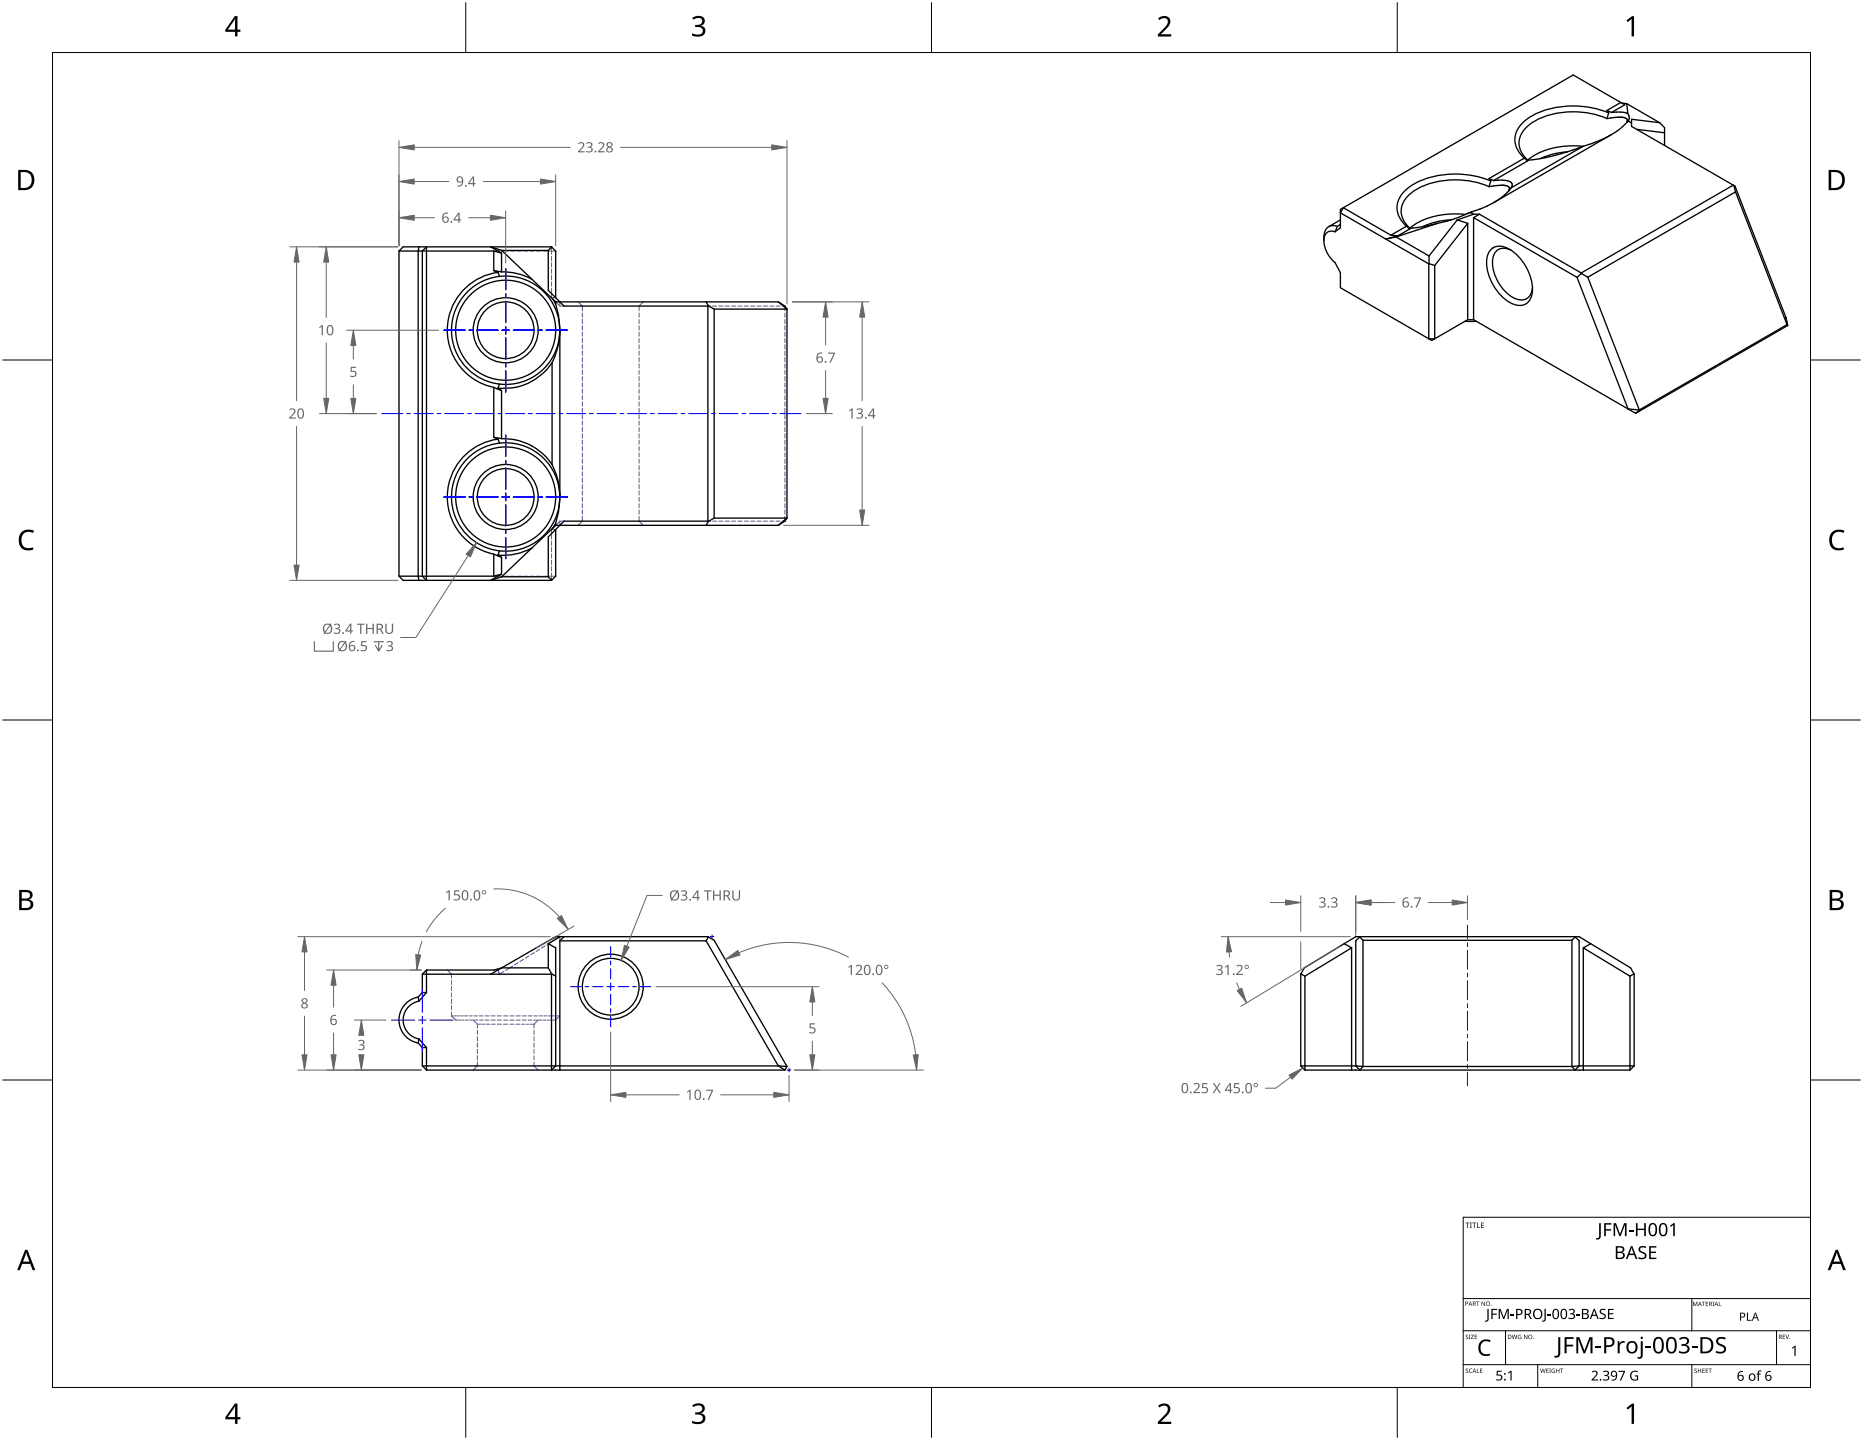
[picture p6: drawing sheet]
<svg xmlns="http://www.w3.org/2000/svg" width="559mm" height="432mm" viewBox="0 0 559 432" stroke-linecap="round" stroke-linejoin="round" font-family="sans-serif">
<path d="M15.7 15.7h527.4v400.4h-527.4z" fill="none" stroke="#000" stroke-width=".3"/>
<path d="M139.7 .8v14.9M279.4 .8v14.9M419.1 .8v14.9M.8 108h14.9M543.1 108h14.9M.8 215.9h14.9M543.1 215.9h14.9M.8 323.9h14.9M543.1 323.9h14.9M139.7 416.1v14.9M279.4 416.1v14.9M419.1 416.1v14.9" fill="none" stroke="#000" stroke-width=".3"/>
<g fill="#000">
<path d="M207.6 5.4a2.36 2.36 0 0 1 3.8 .5 1.49 1.49 0 0 1-1.3 1.8 1.62 1.62 0 0 1 1.5 1.8 1.62 1.62 0 0 1-1.8 1.5l-2.2-.3v-.7a2.16 2.16 0 0 0 3.2-.5 1.23 1.23 0 0 0-1.7-1.4h-.6v-.6a1.55 1.55 0 0 0 2.1-1.2 1.51 1.51 0 0 0-2.6-.4zM347.4 5.5a2.07 2.07 0 0 1 2.1-.8 2.07 2.07 0 0 1 1.6 1.7 4 4 0 0 1-1.6 2.6l-1.3 1.3h3.1v.7h-4v-.7l1.6-1.6a2.6 2.6 0 0 0 1.2-2.8 1.64 1.64 0 0 0-2.3 .1zM487.9 6.1l1.6-1.2h.6v6h-.7v-5.3l-1.1 1zM6.4 159.7a3.4 3.4 0 0 1 3.8-.5l-.3 .6a2.3 2.3 0 0 0-2.7 .1 2.3 2.3 0 0 0-.7 2.6 2.15 2.15 0 0 0 3.1 1.7l.4-.1v.7a3 3 0 0 1-3.5-.4 3 3 0 0 1-.8-3.4zM549.4 159.7a3.4 3.4 0 0 1 3.9-.5l-.3 .6a2.3 2.3 0 0 0-2.7 .1 2.3 2.3 0 0 0-.8 2.6 2.15 2.15 0 0 0 3.1 1.7l.4-.1v.7a3 3 0 0 1-3.4-.4 3 3 0 0 1-.8-3.4zM207.6 421.4a2.36 2.36 0 0 1 3.8 .6 1.49 1.49 0 0 1-1.3 1.8 1.62 1.62 0 0 1 1.5 1.8 1.62 1.62 0 0 1-1.8 1.4l-2.2-.3v-.7a2.16 2.16 0 0 0 3.2-.5 1.23 1.23 0 0 0-1.7-1.4h-.6v-.6a1.55 1.55 0 0 0 2.1-1.1 1.51 1.51 0 0 0-2.6-.5zM347.4 421.6a2.07 2.07 0 0 1 2.1-.8 2.07 2.07 0 0 1 1.6 1.7 4 4 0 0 1-1.6 2.5l-1.3 1.3h3.1v.7h-4v-.6l1.6-1.6a2.6 2.6 0 0 0 1.2-2.9 1.64 1.64 0 0 0-2.3 .2zM487.9 422.2l1.6-1.3h.6v6.1h-.7v-5.3l-1.1 1z"/>
<path d="M70.4 4.8h.8v4.1h.9v.6h-.9v1.4h-.7v-1.4h-2.9v-.6zM70.5 5.6l-2.2 3.3h2.2z"/>
<path d="M5.4 51h1.9a3 3 0 0 1 3 3.1 3 3 0 0 1-3.2 2.9h-1.7zM6.2 51.6v4.8h.8a2.39 2.39 0 0 0 2.5-2.2 2.39 2.39 0 0 0-2-2.6z"/>
<path d="M548.5 51h1.9a3 3 0 0 1 3 3.1 3 3 0 0 1-3.2 2.9h-1.7zM549.3 51.6v4.8h.8a2.39 2.39 0 0 0 2.4-2.2 2.39 2.39 0 0 0-2-2.6z"/>
<path d="M5.8 266.9h1.7a1.71 1.71 0 0 1 2.3 1.7 1.39 1.39 0 0 1-1.2 1.1 1.64 1.64 0 0 1 1.4 2 1.64 1.64 0 0 1-2.1 1.2h-2.1zM6.5 270.1v2.2h1.2a1.15 1.15 0 0 0 1.5-1.2 1.15 1.15 0 0 0-1.5-1zM6.5 267.5v1.9h1.1a1.04 1.04 0 0 0 1.4-1 1.04 1.04 0 0 0-1.5-.9z"/>
<path d="M548.8 266.9h1.7a1.71 1.71 0 0 1 2.3 1.7 1.39 1.39 0 0 1-1.1 1.1 1.64 1.64 0 0 1 1.3 2 1.64 1.64 0 0 1-2.1 1.2h-2.1zM549.6 270.1v2.2h1.2a1.15 1.15 0 0 0 1.4-1.2 1.15 1.15 0 0 0-1.5-1zM549.6 267.5v1.9h1.1a1.04 1.04 0 0 0 1.3-1 1.04 1.04 0 0 0-1.4-.9z"/>
<path d="M7.5 374.8h.7l2.4 6.1h-.8l-.7-1.9h-2.4l-.8 1.9h-.7zM7.9 375.6l-1 2.7h1.9z"/>
<path d="M550.6 374.8h.7l2.3 6.1h-.8l-.7-1.9h-2.4l-.7 1.9h-.8zM550.9 375.6l-.9 2.7h1.9z"/>
<path d="M70.4 420.9h.8v4h.9v.7h-.9v1.4h-.7v-1.4h-2.9v-.6zM70.5 421.7l-2.2 3.2h2.2z"/>
</g>
<g fill="#000">
<path d="M439.6 366.6h1.2v.2h-.5v1.4h-.2v-1.4h-.5zM440.9 366.6h.6l-.2 .2v1.3l.2 .1h-.6l.2-.1v-1.3zM441.6 366.6h1.2v.2h-.5v1.4h-.2v-1.4h-.5zM443.1 366.6h.2v1.5h.7v.1h-.9zM444.2 366.6h.9v.2h-.7v.5h.7v.2h-.7v.6h.7v.1h-.9zM479.7 366.8h.4v3.8a.99 .99 0 0 1-1.4 1v-.4a.6 .6 0 0 0 .7 0 .6 .6 0 0 0 .3-.6zM481.2 366.8h2.1v.4h-1.6v1.4h1.5v.4h-1.5v1.7h-.5zM484 366.8h.7l1.2 3.2 1.3-3.2h.7v3.9h-.5v-3.4l-1.3 3.4h-.4l-1.3-3.4v3.4h-.4zM488.6 369h1.3v.4h-1.3zM490.7 366.8h.5v1.6h2v-1.6h.5v3.9h-.5v-1.8h-2v1.8h-.5zM491.7 374a1.84 1.84 0 0 1 2.1-.2l-.2 .4-.5-.1a.74 .74 0 0 0-1.1 .4 .74 .74 0 0 0 .8 .9 1.17 1.17 0 0 1 1 1.5 1.17 1.17 0 0 1-1.6 .7l-.8-.2v-.4l.6 .1a.84 .84 0 0 0 1 .1 .84 .84 0 0 0 .3-1l-.7-.4a1.18 1.18 0 0 1-.9-1.8zM494.7 373.7h2.1v.4h-1.7v1.2h1.6v.4h-1.6v1.4h1.7v.5h-2.1z"/>
<path d="M500.9 367.6l1.1-.8h.3v3.9h-.4v-3.4l-.8 .6zM442.8 390.3h.9l-.4 .1v1.2h-.1v-1.2zM444.4 390.3l.9 1.1v-1.1h.1v1.3l-.9-1.1-.1 1.1zM446.1 392.5h.4v3a.78 .78 0 0 1-1.1 .8v-.3h.5l.2-.4zM447.3 392.5h1.7v.3h-1.3v1.1h1.2v.3h-1.2v1.3h-.4zM449.5 392.5h.6l.9 2.5 1-2.5h.6v3h-.4v-2.6l-1 2.6h-.3l-1-2.6v2.6h-.4zM453.1 394.2h1.1v.4h-1.1zM463.3 392.5h.4v3a.78 .78 0 0 1-1.2 .8v-.3h.5l.3-.4zM464.2 394.2h1v.4h-1zM470.5 392.8a1 1 0 0 1 1.2-.4 1 1 0 0 1 .6 1.2l-.6 .3a.86 .86 0 0 1 .8 1.1 .86 .86 0 0 1-1.2 .6l-.8-.2v-.3l.6 .1a.63 .63 0 0 0 1-.4 .63 .63 0 0 0-.9-.7h-.3v-.3a.63 .63 0 0 0 .9-.1 .63 .63 0 0 0-.1-.9l-1 .2zM472.9 394.2h1v.4h-1zM480 392.8l.6-.3 1 .1-.1 .3-.4-.1a.57 .57 0 0 0-.9 .3 .57 .57 0 0 0 .7 .7 .92 .92 0 0 1 .8 1.2 .92 .92 0 0 1-1.4 .6l-.5-.2v-.3l.6 .1a.6 .6 0 0 0 .9-.4 .6 .6 0 0 0-.7-.7l-.7-.5z"/>
<path d="M482.3 392.5h1.7v.3h-1.3v1h1.2v.3h-1.2v1.1h1.3v.3h-1.7zM507.8 390.3h.3l.4 1.1 .4-1.1h.2v1.3h-.1v-1.1l-.6 1.1-.4-1.1-.2 1.1zM510.5 390.3h.9l-.4 .2v1.1h-.1v-1.1zM511.6 390.3h.8l-.6 .2v.4h.5l-.5 .1v.5l.6 .1h-.8zM513.7 390.3h.4l-.1 .2 .1 1.1h-.4l.1-.1zM515.6 390.3h.1v1.2l.6 .1h-.7zM524 393.6h.3v2.2h1.1v.2h-1.4zM439.7 400.4l.4-.2 .2 .2a.32 .32 0 0 0-.4 0 .32 .32 0 0 0-.1 .4 .32 .32 0 0 0 .4 .1 .41 .41 0 0 1 0 .6 .41 .41 0 0 1-.6-.2 .31 .31 0 0 0 .5 .2 .31 .31 0 0 0 0-.5l-.4-.3zM439.7 410.5l.4-.1 .2 .2a.32 .32 0 0 0-.4-.1 .32 .32 0 0 0-.1 .4 .32 .32 0 0 0 .4 .1 .41 .41 0 0 1 0 .7 .41 .41 0 0 1-.6-.2 .31 .31 0 0 0 .5 .1 .31 .31 0 0 0 0-.4l-.4-.3zM440.6 400.2h.5l-.2 .2 .2 1.1h-.5l.1-.1zM440.8 410.6l.4-.2 .4 .1-.1 .1a.52 .52 0 0 0-.7 .5 .52 .52 0 0 0 .7 .4 .61 .61 0 0 1-.8-.1 .61 .61 0 0 1 .1-.8zM441.2 400.2h.9l-.7 1.2 .7 .1h-.9l.7-1.1z"/>
<path d="M443 410.4h.2v1.1l.5 .2h-.7zM442.3 400.2h.8l-.6 .2v.4h.5l-.5 .1v.5l.6 .1h-.8zM443.9 410.4h.8l-.6 .1v.4h.5l-.5 .2v.4l.6 .2h-.8zM444 402.3a2.71 2.71 0 0 1 3.1-.4l-.2 .5a1.9 1.9 0 0 0-2.4 .3 1.9 1.9 0 0 0-.3 2.3 1.85 1.85 0 0 0 2.7 .9v.5a2.46 2.46 0 0 1-2.9-.4 2.46 2.46 0 0 1-.4-2.9zM449 411h1.4v.4h-1.1l-.1 .8a1 1 0 0 1 1.4 1 1 1 0 0 1-1.5 .7l-.3-.1v-.3l.1 .1a.73 .73 0 0 0 1.1 0 .73 .73 0 0 0 0-1.1l-1.1-.1zM452.3 411.6l1.1-.6v2.9h-.3v-2.5l-.6 .5zM453.5 400.2h.1l.3 1.1 .3-1.1h.2l.3 1.1 .2-1.1h.2l-.3 1.3h-.2l-.3-1.1-.3 1.1h-.2zM455.4 400.4l.9-.1-.2 .1a.53 .53 0 0 0-.7 .5 .53 .53 0 0 0 .8 .5v-.4l-.3-.2h.4v.7a.71 .71 0 0 1-.9-.2 .71 .71 0 0 1 0-.9zM457.1 400.2l.9 1.1v-1.1h.1v1.3l-.9-1-.1 1zM462 410.4h.1l.3 1.1 .3-1.1h.2l.3 1.1 .2-1.1h.2l-.3 1.3h-.2l-.3-1.1-.3 1.1h-.2zM463.8 410.4h.7l-.5 .1v.4h.5l-.5 .2v.4l.5 .2h-.7zM464.7 410.4h.5l-.2 .1 .2 1.2h-.5l.2-.1z"/>
<path d="M465.5 410.6l.9-.1h-.2a.53 .53 0 0 0-.7 .6 .53 .53 0 0 0 .8 .4v-.3l-.3-.2h.4v.6a.71 .71 0 0 1-.9-.1 .71 .71 0 0 1 0-.9zM467.4 401h.6v4.7a1.24 1.24 0 0 1-1.8 1.3v-.5a.75 .75 0 0 0 .8 0 .75 .75 0 0 0 .4-.7zM466.7 410.4h.2v.5h.7v-.5h.1v1.3h-.1v-.6h-.7v.6h-.2zM467.9 410.4h1l-.4 .1v1.2h-.2v-1.2zM469.3 401h2.7v.5h-2.1v1.7h2v.6h-2v2h-.6zM472.8 401h.9l1.5 3.9 1.6-3.9h.9v4.8h-.6v-4.2l-1.6 4.2h-.5l-1.6-4.2v4.2h-.6zM478.6 403.7h1.6v.6h-1.6zM477.4 411.3a1.01 1.01 0 0 1 1.6 0 1.01 1.01 0 0 1-.4 1.6l-.8 .7h1.5v.4h-1.9v-.3l1-1.1a.69 .69 0 0 0 .3-1.1 .69 .69 0 0 0-1.1 .1zM480.8 411.3a.96 .96 0 0 1 1.2-.3 .96 .96 0 0 1 .5 1.1l-.5 .3a.82 .82 0 0 1 .7 1.1 .82 .82 0 0 1-1.1 .5l-.8-.2v-.3l.6 .2a.6 .6 0 0 0 .9-.5 .6 .6 0 0 0-.8-.6h-.3v-.3h.3a.58 .58 0 0 0 .7-.8 .58 .58 0 0 0-1-.1l-.2 .2zM485.5 411h1.9l-1.2 3h-.4l1.2-2.6h-1.5zM485.2 402.2h.5l.1 .6 .6-.6 .9-.1v.6h-.7a1.16 1.16 0 0 0-.8 1.2v1.9h-.6zM489.3 411.4l.5-.3 .9-.1 .6 .2-.1 .3a1.2 1.2 0 0 0-1.9 .9 1.2 1.2 0 0 0 1.7 1.2v-.9h-.7v-.3h1.1v1.4a1.59 1.59 0 0 1-2.2-.3 1.59 1.59 0 0 1 .1-2.1z"/>
<path d="M492.1 402.2h.6v4.2a1.04 1.04 0 0 1-1.5 1v-.5a.58 .58 0 0 0 .6 .1 .58 .58 0 0 0 .3-.6zM493.6 403.7h1.6v.6h-1.6zM503.6 401.4a1.69 1.69 0 0 1 1.8-.6 1.69 1.69 0 0 1 1.2 1.5l-.4 .7-.6 .3a1.31 1.31 0 0 1 1.2 1.4 1.31 1.31 0 0 1-1.5 1.2l-1.7-.3v-.5a1.73 1.73 0 0 0 2.5-.5 .99 .99 0 0 0-1.3-1h-.5v-.5a1.13 1.13 0 0 0 1.2-.1 1.13 1.13 0 0 0 .5-1.2 1.42 1.42 0 0 0-2.1 0zM507.4 403.7h1.7v.6h-1.7zM508.3 410.5l.4-.1 .2 .2a.32 .32 0 0 0-.4-.1 .32 .32 0 0 0-.1 .4 .32 .32 0 0 0 .4 .1 .41 .41 0 0 1 0 .7 .41 .41 0 0 1-.6-.2 .31 .31 0 0 0 .5 .1 .31 .31 0 0 0 0-.4l-.5-.3zM509.3 410.4h.1v.5h.7v-.5h.2v1.3h-.2v-.6h-.7v.6h-.1zM510.6 410.4h.7l-.5 .1v.4h.5l-.5 .2v.4l.5 .2h-.7zM511.6 410.4h.7l-.5 .1v.4h.5l-.5 .2v.4l.5 .2h-.7zM512.5 410.4h.9l-.4 .1v1.2h-.1v-1.2zM515 401.4a2.29 2.29 0 0 1 2.6-.2l-.2 .5a1.41 1.41 0 0 0-2 .3 1.83 1.83 0 0 0 1.7 1.4 1.36 1.36 0 0 1 .5 1.7 1.36 1.36 0 0 1-1.6 .8l-1.3-.2v-.6a1.72 1.72 0 0 0 2.4-.4 1.48 1.48 0 0 0-1.4-1.3 1.32 1.32 0 0 1-.7-2zM527.4 411.1l1-.1-.1 .3h-.5l-.2 .2v.4h.5v.2h-.5v2h-.4v-2h-.4l.4-.2zM534.7 400.2h.7l-.5 .2v.4h.5l-.5 .1v.5l.5 .1h-.7z"/>
<path d="M535.5 400.2h.2l.4 1.1 .4-1.1h.1l-.4 1.3zM537.5 404.2l.8-.7h.3v3.1h-.4v-2.7l-.5 .5z"/>
<path d="M484.7 373.7h1.1a1 1 0 0 1 1.3 .4 1 1 0 0 1-.4 1.3l-.2 .1a1.06 1.06 0 0 1 .9 1.3 1.06 1.06 0 0 1-1.4 .8h-1.3zM485.1 375.7v1.4h.8a.73 .73 0 0 0 .9-.7 .73 .73 0 0 0-.9-.7zM485.1 374.1v1.2h.8a.67 .67 0 0 0 .8-.7 .67 .67 0 0 0-.9-.5z"/>
<path d="M489.2 373.7h.4l1.5 3.9h-.5l-.4-1.3h-1.6l-.4 1.3h-.5zM489.4 374.2l-.6 1.7h1.2z"/>
<path d="M494.9 367a1.34 1.34 0 0 1 1.6 0 1.34 1.34 0 0 1 .5 1.5 1.57 1.57 0 0 1-1.6 2.2 2.64 2.64 0 0 1-.5-3.7zM495.2 367.3a2.41 2.41 0 0 0 .3 3 .91 .91 0 0 0 1-1.2 1.5 1.5 0 0 0-.8-2z"/>
<path d="M498.1 367a1.34 1.34 0 0 1 1.5 0 1.34 1.34 0 0 1 .5 1.5 1.57 1.57 0 0 1-1.5 2.2 2.64 2.64 0 0 1-.5-3.7zM498.3 367.3a2.41 2.41 0 0 0 .4 3 .91 .91 0 0 0 1-1.2 1.5 1.5 0 0 0-.8-2z"/>
<path d="M439.5 390.3h.4a.43 .43 0 0 1 .4 .5 .43 .43 0 0 1-.6 .3v.5h-.2zM439.7 390.4v.5a.31 .31 0 0 0 .5-.2 .31 .31 0 0 0-.5-.3z"/>
<path d="M441 390.3l.6 1.3-.3-.4h-.5l-.4 .4zM441 390.4l-.2 .6h.4z"/>
<path d="M441.8 390.3h.3a.37 .37 0 0 1 .5 .2 .37 .37 0 0 1-.2 .5l.3 .6-.5-.6h-.3v.6h-.1zM441.9 390.4v.5h.2a.25 .25 0 0 0 .3-.2 .25 .25 0 0 0-.3-.3z"/>
<path d="M445.6 390.9a.65 .65 0 0 1 1.3 0 .65 .65 0 0 1-1.3 0zM445.9 390.9a.48 .48 0 0 0 .9 0 .48 .48 0 0 0-.9 0z"/>
<path d="M454.8 392.5h.8a.95 .95 0 0 1 1.1 1 .95 .95 0 0 1-1.2 .8h-.4v1.2h-.3zM455.1 392.8v1.2a.72 .72 0 0 0 1-.1 .72 .72 0 0 0 0-.9z"/>
<path d="M457.3 392.5h.9a.87 .87 0 0 1 1 .6 .87 .87 0 0 1-.5 1.1l.8 1.3h-.5l-.7-1.2h-.6v1.2h-.4zM457.7 392.8v1.1h.5a.58 .58 0 0 0 .7-.5 .58 .58 0 0 0-.8-.6z"/>
<path d="M460.2 392.9a1.48 1.48 0 0 1 2 .1 1.48 1.48 0 0 1 0 2.1 1.48 1.48 0 0 1-2.1 0l-.3-1.3zM460.5 393a1.27 1.27 0 0 0-.3 1.3 1.27 1.27 0 0 0 1 .9 1.18 1.18 0 0 0 1-1.5 1.18 1.18 0 0 0-1.7-.7z"/>
<path d="M466 392.7a1.1 1.1 0 0 1 1.3 0 1.1 1.1 0 0 1 .3 1.3 1.11 1.11 0 0 1-1 1.6 1.11 1.11 0 0 1-1-1.6zM466.2 392.9a1.66 1.66 0 0 0 .4 2.3 1.54 1.54 0 0 0 0-2.4z"/>
<path d="M468.4 392.7a1.1 1.1 0 0 1 1.4 0 1.1 1.1 0 0 1 .3 1.3 1.11 1.11 0 0 1-1 1.6 1.11 1.11 0 0 1-1.1-1.6zM468.7 392.9a1.66 1.66 0 0 0 .4 2.3 1.54 1.54 0 0 0 0-2.4z"/>
<path d="M474.5 392.5h.8a.78 .78 0 0 1 1.1 .4 .78 .78 0 0 1-.5 1 .82 .82 0 0 1 .7 1 .82 .82 0 0 1-1 .6h-1.1zM474.9 394.1v1.1h.6a.57 .57 0 0 0 .7-.6 .57 .57 0 0 0-.8-.5zM474.9 392.8v1h.5a.52 .52 0 0 0 .7-.5 .52 .52 0 0 0-.7-.5z"/>
<path d="M478 392.5h.4l1.1 3h-.3l-.4-.9h-1.2l-.4 .9h-.4zM478.2 392.9l-.5 1.3h1z"/>
<path d="M509.8 390.3l.7 1.3-.4-.4h-.5l-.3 .4zM509.9 390.5l-.2 .6h.4z"/>
<path d="M512.7 390.3h.3a.37 .37 0 0 1 .5 .3 .37 .37 0 0 1-.3 .5l.4 .5-.5-.5h-.3v.5h-.1zM512.8 390.5v.5h.2a.25 .25 0 0 0 .3-.3 .25 .25 0 0 0-.3-.2z"/>
<path d="M514.7 390.3l.7 1.3-.3-.4h-.6l-.3 .4zM514.8 390.5l-.2 .6h.4z"/>
<path d="M521.9 393.6h.7a.81 .81 0 0 1 .9 1 .81 .81 0 0 1-1.3 .5v.9h-.3zM522.2 393.9v.9a.59 .59 0 0 0 1-.4 .59 .59 0 0 0-1-.5z"/>
<path d="M526.4 393.6h.3l.9 2.4h-.3l-.3-.7h-1l-.3 .7h-.3zM526.5 393.9l-.4 1.1h.8z"/>
<path d="M442.2 410.4l.6 1.3-.3-.4h-.5l-.3 .4zM442.2 410.6l-.2 .5h.4z"/>
<path d="M452.3 400.2l.7 .1 .3 .5a.61 .61 0 0 1-.6 .7h-.4zM452.5 400.4v1l.4-.1 .2-.7z"/>
<path d="M458.3 400.9a.65 .65 0 0 1 1.3 0 .65 .65 0 0 1-1.3 0zM458.6 400.9a.48 .48 0 0 0 .9 0 .48 .48 0 0 0-.9 0z"/>
<path d="M481.2 401h1.3a1.53 1.53 0 0 1 1.8 1.5 1.53 1.53 0 0 1-2 1.4h-.5v1.9h-.6zM481.8 401.5v1.9a1.31 1.31 0 0 0 1.9-1 .98 .98 0 0 0-1.3-.9z"/>
<path d="M483.4 411.3a1.11 1.11 0 0 1 1.4 0 1.11 1.11 0 0 1 .3 1.4 1.29 1.29 0 0 1-1.7 1.3v-.3h.6l.4-.3 .3-.9a.91 .91 0 0 1-1.3 .1 .91 .91 0 0 1 0-1.3zM483.5 411.9a.64 .64 0 0 0 1.2 0 .64 .64 0 0 0-1.2 0z"/>
<path d="M488.3 402.6a1.84 1.84 0 0 1 2.9 .9 1.84 1.84 0 0 1-2 2.4 1.97 1.97 0 0 1-.9-3.3zM488.8 402.8a1.42 1.42 0 0 0-.4 1.7 1.42 1.42 0 0 0 1.6 .8 1.41 1.41 0 0 0 .6-1.7 1.41 1.41 0 0 0-1.6-.9z"/>
<path d="M496.4 401.2a1.62 1.62 0 0 1 1.9-.1 1.62 1.62 0 0 1 .7 1.7 2.35 2.35 0 0 1-1.4 3.1 1.87 1.87 0 0 1-1.8-2.5l.2-1.3zM496.8 401.7a3 3 0 0 0 .4 3.6 1.14 1.14 0 0 0 1.2-1.4 1.88 1.88 0 0 0-1-2.5z"/>
<path d="M500.3 401.2a1.62 1.62 0 0 1 1.9-.1 1.62 1.62 0 0 1 .7 1.7 2.35 2.35 0 0 1-1.4 3.1 1.87 1.87 0 0 1-1.8-2.5l.2-1.3zM500.7 401.7a3 3 0 0 0 .4 3.6 1.14 1.14 0 0 0 1.2-1.4 1.88 1.88 0 0 0-1-2.5z"/>
<path d="M510 401h1.5a2.43 2.43 0 0 1 2.4 2.5 2.43 2.43 0 0 1-2.5 2.3h-1.4zM510.6 401.5v3.8h.7a1.91 1.91 0 0 0 2-1.8 1.91 1.91 0 0 0-1.9-2z"/>
<path d="M521.6 411.4l.4-.2a.5 .5 0 0 1 .8 .2 .99 .99 0 0 0-1.3 1.2 .93 .93 0 0 1 1.4 .2 .93 .93 0 0 1-.5 1.4 .93 .93 0 0 1-1.2-.9v-1.1zM521.5 413.2a.63 .63 0 0 0 1.2 0 .63 .63 0 0 0-1.2 0z"/>
<path d="M524.4 413a1.1 1.1 0 0 1 2.2 0 1.1 1.1 0 0 1-2.2 0zM525.1 412.2a.8 .8 0 0 0-.2 1.2 .8 .8 0 0 0 1.1 .2l.2-.5a.71 .71 0 0 0-.2-.8 .71 .71 0 0 0-.9-.1z"/>
<path d="M529.9 411.4l.4-.2a.5 .5 0 0 1 .9 .2 .99 .99 0 0 0-1.4 1.2 .93 .93 0 0 1 1.5 .2 .93 .93 0 0 1-.6 1.4 .93 .93 0 0 1-1.2-.9v-1.1zM529.8 413.2a.65 .65 0 0 0 1.3 0 .65 .65 0 0 0-1.3 0z"/>
<path d="M533.6 400.2h.3a.37 .37 0 0 1 .5 .3 .37 .37 0 0 1-.3 .4l.4 .6-.5-.5h-.3v.5h-.1zM533.7 400.4v.4h.2a.25 .25 0 0 0 .3-.2 .25 .25 0 0 0-.3-.2z"/>
<circle cx="447.3" cy="391.5" r=".12"/>
<circle cx="451.4" cy="413.7" r=".26"/>
<circle cx="451.4" cy="412" r=".27"/>
<circle cx="460" cy="401.4" r=".12"/>
<circle cx="480.1" cy="413.8" r=".26"/>
<circle cx="492.5" cy="401.2" r=".37"/>
<circle cx="536.9" cy="401.4" r=".12"/>
</g>
<path d="M543 365h-104.1v50.8M438.9 399h104.1M438.9 389.4h104.1M451.6 399v10.2M507.5 389.4v9.6M532.9 399v10.2M438.9 409.2h104.1M461.2 409.2v6.6M507.5 409.2v6.6" fill="none" stroke="#000" stroke-width=".3"/>
<g fill="none" stroke="#5e40a4" stroke-width=".3">
<path d="M148.1 75.3h.7M149.5 75.3h1.2M151.4 75.3h1.2M153.3 75.3h1.2M155.2 75.3h1.2M157.1 75.3h1.3M159 75.3h1.3M160.9 75.3h1.3M162.8 75.3h1.3M164.7 75.3h2M165.4 74v2.2M165.4 76.9v1.2"/>
<path d="M165.4 78.8v1.3M165.4 89.3l2.5 2.5M165.4 80.7v1.3M165.4 82.6v1.3M165.4 84.5v1.3M165.4 86.4v1.3M165.4 88.3v1M165.4 89.3h1.3M167.9 90.5v1.3M167.9 91.8h1.3M173.4 90.5l1.3 1.3v1.4M174.7 93.9v1.2"/>
<path d="M174.7 95.8v1.2M174.7 97.7v1.2M174.7 99.6v1.2M191.7 93.9v1.2M191.7 95.8v1.2M191.7 97.7v1.2M191.7 99.6v1.2M192.9 90.5l-1.2 1.3v1.4M212.3 91.8h.8M213.7 91.8h1.3M215.6 91.8h1.3M217.5 91.8h1.3"/>
<path d="M219.4 91.8h1.3M221.3 91.8h1.3M223.2 91.8h1.3M225.1 91.8h1.3M227.1 91.8h1.2M229 91.8h1.2M230.9 91.8h1.2M232.8 91.8h1.2M234.7 91.8h.7v1.4M235.4 93.9v1.2M235.4 95.8v1.2M235.4 97.7v1.2"/>
<path d="M235.4 99.6v1.2M174.7 101.5v1.3M174.7 103.4v1.3M174.7 105.3v1.3M174.7 107.2v1.3M174.7 109.1v1.3M174.7 111v1.3M174.7 112.9v1.3M174.7 114.8v1.3M174.7 116.7v1.3M174.7 118.6v1.3M191.7 101.5v1.3"/>
<path d="M191.7 103.4v1.3M191.7 105.3v1.3M191.7 107.2v1.3M191.7 109.1v1.3M191.7 111v1.3M191.7 112.9v1.3M191.7 114.8v1.3M191.7 116.7v1.3M191.7 118.6v1.3M235.4 101.5v1.3M235.4 103.4v1.3M235.4 105.3v1.3"/>
<path d="M235.4 107.2v1.3M235.4 109.1v1.3M235.4 111v1.3M235.4 112.9v1.3M235.4 114.8v1.3M235.4 116.7v1.3M235.4 118.6v1.3M174.7 120.5v1.3M174.7 122.4v1.3M174.7 124.3v1.3M174.7 126.2v1.3M174.7 128.2v1.2"/>
<path d="M174.7 130.1v1.2M174.7 132v1.2M174.7 133.9v1.2M174.7 135.8v1.2M174.7 137.7v1.2M174.7 139.6v1.3M191.7 120.5v1.3M191.7 122.4v1.3M191.7 124.3v1.3M191.7 126.2v1.3M191.7 128.2v1.2M191.7 130.1v1.2"/>
<path d="M191.7 132v1.2M191.7 133.9v1.2M191.7 135.8v1.2M191.7 137.7v1.2M191.7 139.6v1.3M235.4 120.5v1.3M235.4 122.4v1.3M235.4 124.3v1.3M235.4 126.2v1.3M235.4 128.2v1.2M235.4 130.1v1.2M235.4 132v1.2"/>
<path d="M235.4 133.9v1.2M235.4 135.8v1.2M235.4 137.7v1.2M235.4 139.6v1.3M165.4 158.8v.9M165.4 158.8h1.3M167.9 156.3v1.2M167.9 156.3h1.3M167.9 156.3l-2.5 2.5M174.7 141.5v1.3M174.7 143.4v1.3M174.7 145.3v1.3"/>
<path d="M174.7 147.2v1.3M174.7 149.1v1.3M174.7 151v1.3M174.7 152.9v1.3M174.7 154.8v1.5l-1.3 1.2M191.7 141.5v1.3M191.7 143.4v1.3M191.7 145.3v1.3M191.7 147.2v1.3M191.7 149.1v1.3M191.7 151v1.3M191.7 152.9v1.3"/>
<path d="M191.7 154.8v1.5l1.2 1.2M212.3 156.3h.8M213.7 156.3h1.3M215.6 156.3h1.3M217.5 156.3h1.3M219.4 156.3h1.3M221.3 156.3h1.3M223.2 156.3h1.3M225.1 156.3h1.3M227.1 156.3h1.2M229 156.3h1.2M230.9 156.3h1.2"/>
<path d="M232.8 156.3h1.2M235.4 154.8v1.5h-.7M235.4 141.5v1.3M235.4 143.4v1.3M235.4 145.3v1.3M235.4 147.2v1.3M235.4 149.1v1.3M235.4 151v1.3M235.4 152.9v1.3M148.1 172.8h.7M149.5 172.8h1.2M151.4 172.8h1.2"/>
<path d="M153.3 172.8h1.2M155.2 172.8h1.2M157.1 172.8h1.3M159 172.8h1.3M160.9 172.8h1.3M162.8 172.8h1.3M164.7 172.8h2M165.4 160.4v1.2M165.4 162.3v1.3M165.4 164.2v1.3M165.4 166.1v1.3M165.4 168v1.3"/>
<path d="M165.4 169.9v1.3M165.4 171.8v2.2M134.2 290.9l1.2 1.2v1.2M135.4 293.9v1.3M135.4 295.8v1.3M135.4 297.7v1.3M135.4 299.6v1.3M148 290.9l1.4-.1 .4 1.3 1.3-.8M153.8 289.7l-2.1 1.3M155.4 288.7l-1.1 .6M157 287.7l-1 .6M158.6 286.7l-1 .6"/>
<path d="M160.3 285.6l-1.1 .7M161.9 284.6l-1.1 .7M163.5 283.6l-1.1 .7M166.4 281.3l-.8 .2M167.9 280.9h-.1M167.9 280.9l-3.9 2.4M167.9 280.6v1.5M167.9 280.9l-.8 .2M135.4 301.5v1.3M135.4 303.5v1.1M135.4 304.6l1.3 1.3h.3M135.4 304.6h.4"/>
<path d="M135.9 304.6h.4M136.5 304.6h.5M137.2 305.9h.3M137.2 304.6h.7M137.8 305.9h.5M138.2 304.6h.8M138.6 305.9h.7M139.4 304.6h.8M139.6 305.9h.8M140.7 304.6h1M140.9 305.9h.9M141.9 305.9l1.3 1.2"/>
<path d="M142.2 304.6h1M142.3 305.9h1M143.2 307.1v1.2M143.2 308.9v1.3M143.2 310.8v1.3M143.2 312.7v1.3M143.2 314.6v1.3M143.2 316.5v1.3M143.2 318.5v1.1l-1.3 1.3M143.2 307.1h.4M143.8 307.1h.5M143.8 304.6h1.1"/>
<path d="M143.8 305.9h1.1M144.7 307.1h.7M145.5 304.6h1.2M145.5 305.9h1.2M145.9 307.1h1M147.3 304.6h1.2M147.3 305.9h1.2M147.4 307.1h1.2M149.1 304.6h1.3M149.1 305.9h1.3M149.2 307.1h1.2M151 305.9h1.3"/>
<path d="M151 304.6h1.3M151 307.1h1.3M152.9 307.1h1.3M152.9 305.9h1.3M152.9 304.6h1.3M154.8 307.1h1.1M154.8 305.9h1.3M154.8 304.6h1.3M156.5 307.1h1M156.7 305.9h1.1M156.7 304.6h1.2M157.9 307.1h.8"/>
<path d="M158.4 305.9h1.1M158.4 304.6h1.2M159 307.1h.6M159.8 307.1h.4M160.1 305.9h1M160.1 304.6h1.1M160.2 307.1v1.2M160.2 308.9v1.3M160.2 310.8v1.3M160.2 312.7v1.3M160.2 314.6v1.3M160.2 316.5v1.3"/>
<path d="M160.2 318.5v1.1l1.2 1.3M161.4 305.9l-1.2 1.2M161.6 305.9h.9M161.7 304.6h1M162.9 305.9h.8M163.1 304.6h.9M164.1 305.9h.6M164.4 304.6h.7M165 305.9h.6M165.5 304.6h.6M165.8 305.9h.4M166.4 304.6h.5"/>
<path d="M167.1 304.6h.4M167.6 304.6h.3l-1.2 1.3h-.4"/>
</g>
<g fill="none" stroke="#000" stroke-width=".4">
<path d="M482 35.6l4.6-.4a1.09 1.09 0 0 1 1.2 .3 1.09 1.09 0 0 1 .2 1.1M482 35.6a25.5 25.5 0 0 0-22.2 1 7.2 7.2 0 0 0-4 7.7l.9 1.9 1.5 1.8a22.8 22.8 0 0 1 16.1-4.2l.5 .1M482 33.1l1.4 .6M482 33.1l.5 .7-.5 1.8M482.5 33.9a27.6 27.6 0 0 0-23.6 1.2 7.8 7.8 0 0 0-4.3 8.2l.9 2.2 1.7 1.9M483.4 33.7a10.4 10.4 0 0 1 4.9 .4M483.4 33.7l4-2.3-15.5-8.9-69 39.8M486.1 30.7l-4.1 2.4M486.4 30.9l1.5 .2M487.9 31.1l9.9 5.7M487.9 31.1l.4 3M488 36.6a16.9 16.9 0 0 1-4.9 3.9"/>
<path d="M488 36.6h.1M488.3 34.1a1.87 1.87 0 0 1 .2 2M488.5 36.1v.3M488.5 36.1l-.5 .5M488.5 36.4l.9 .5M488.5 36.4l-.5 .2M490.9 38.8l8.4 1M497.8 36.8l1.5 1.5v5.3M497.8 36.8l-8.4-1v2.1l31 17.9 15.3 39.5M446.6 56a25.5 25.5 0 0 0-22.1 1 7.2 7.2 0 0 0-4.1 7.7l.9 1.9 1.6 1.8M446.6 56l4.7-.4a1.68 1.68 0 0 1 1.5 .9M446.6 53.5l1.4 .6"/>
<path d="M446.6 53.5l.6 .7M447.1 54.3a27.6 27.6 0 0 0-23.6 1.2 7.8 7.8 0 0 0-4.3 8.3l1 2.1 1.7 1.9M447.2 54.2l-.6 1.8M448 54.1a7.2 7.2 0 0 1 5.4 .8 1.31 1.31 0 0 1-.2 1.5M452.6 57.2l-2 1.8-2.3 1.6M452.7 56.9l-.1 .3M452.7 56.8v.1M452.8 56.5h.1M452.8 56.5l-.1 .3M453.2 56.4l-.6 .8M457.2 47.4l1 .8M457.2 47.4l-10.6 6.1"/>
<path d="M458 48l.2 .2M458.2 48.2l-10.2 5.9M462.2 47.5l-4.3 .5M470 45.5a21.8 21.8 0 0 0-7.8 2M470 45.6l-7.8 1.9M470 45.6h.1M474.8 43.9l-4.8 1.7M474.8 43.9l-21.6 12.5M483.1 40.5l-3.8 1.8-4.5 1.6M483.1 40.5l-34.8 20.1M519.9 55.5l-45.6 26.4M520.1 55.6l.5 1.9"/>
<path d="M520.6 57.5l-44.3 25.6M520.6 57.5l15.4 39.9M119.7 75.3l1.2-1.3h44.5l1.3 1.3v14M119.7 75.3v97.5M119.7 75.3h28.4M125.7 74l-.3 1.3v97.5l.3 1.2M126.7 75.3l1.2-1.3v100l-1.2-1.2zM148.1 75.3l2.3 .6M148.1 75.3v5.8M150.4 75.9v5.6M150.5 75.1h14M150.5 75.1l16.2 15.4"/>
<path d="M150.5 75.1l-3.3-1.1 3.2 1.9M164.5 75.1v12l4.7 4.7h43.1M165.5 74.1l-1 1M400.4 69.5a2.32 2.32 0 0 0-3.3 2.3 9 9 0 0 0 3.3 6.9l1.6 3.1v4.5l27.4 15.8 10.8-6.2M401.2 67.9a2.9 2.9 0 0 0-3.1 .4 2.9 2.9 0 0 0-1 2.9v1M401.2 67.9l-.8 1.6M402 65.9l-3.5 2.1M402 67.3l-.8 .6M402.9 62.3l-.9 .5v5.5l-1.6 1.2M402.9 62.3l-.9 1.5 26.6 15.3M402.9 62.3l14.3 8.2M417.2 70.5l2.1 .2"/>
<path d="M418.7 71l9.9 5.8M419.3 70.7l-3.6 1 3-.7M421.9 67.8l1 .9M421.9 67.8l-4.7 2.7M422.6 68.4l.3 .3M422.9 68.7l-3.6 2M422.9 68.4l-.3 .1M426.8 67.9l-3.9 .5M428.6 79.1v22.5h1.7v-22M428.6 79.1h.1M428.6 79.1l1.7 .5M428.6 76.8v2.3"/>
<path d="M431.3 66.9l-4.5 1M431.3 66.9l-12.6 4.1M435.2 65.9a22 22 0 0 0-8.4 2M437.1 66l-8.5 10.8M437.1 66l3.1 1M439.5 64.3a24.4 24.4 0 0 0-15.8 3.5l-.8 .6M440 64.1a36.3 36.3 0 0 1-8.7 2.8M440.2 67l-9.9 12.6M440.2 67v28.9M441.1 63.7l-1.1 .4M441.1 63.7l.9 .5M441.6 63.5l-.5 .2"/>
<path d="M442 64.2h1.8M442 64.2l-4.9 1.8M442 65.3l31 17.9M442 65.3v30.6M443.8 64.2l-1.8 1.1M443.8 64.2l30.5 17.7M447.3 74.7a5 5 0 0 1 6.4 .6 14.5 14.5 0 0 1 5.8 13.3 3.8 3.8 0 0 1-5.8 2.5 14.4 14.4 0 0 1-7.6-14.3l.7-1.5zM448.3 60.6a28.6 28.6 0 0 1-6.7 2.9l-1.6 .6M453.2 75a3.5 3.5 0 0 0-3.8-.2 3.5 3.5 0 0 0-1.7 3.5 12.7 12.7 0 0 0 7.2 11.4 3.4 3.4 0 0 0 4.8-3.5M148.1 81.1l2.3 .4M148.1 81.1l1.3 .5M149.8 82.9a16.2 16.2 0 0 0-14.4 16.1 16.2 16.2 0 0 0 14.4 16.2"/>
<path d="M149.8 82.9a16.2 16.2 0 0 1 18.1 16.1M149.8 82.9l-.4-1.2a17.5 17.5 0 0 0-15.2 16.7 17.5 17.5 0 0 0 13.9 17.8M150.4 81.5a17.8 17.8 0 0 1 9.2 2.2M165.9 89.8l.8 1.4M166.7 91.2l.8 3.3 .4 4.5M166.7 90.5v.7M166.7 90.5h66.8M167.9 99.4a16.2 16.2 0 0 1-18.1 15.8M167.9 99.4l-.4 4-.9 3-1 2.3M167.9 99.4v49.2M167.9 99v.4M211.8 90.5l.7 1.2"/>
<path d="M212.3 91.8v64.5M212.5 91.7l-.2 .1M212.5 91.7l1.7 1M214.2 92.7v62.7M214.2 92.7h21.8M233.5 90.5l1.9 1.3 .6 .9M233.5 90.5l2.5 2.2M236 92.7v62.7M439.3 96.4h3.6M440.2 95.9h1.8M442 95.9l46.3 26.7M473 83.2l15.3 39.4"/>
<path d="M474.3 81.9v.1M474.3 82l-1.3 1.2M474.3 82l2 1.1M476.3 83.1l15.4 39.8M535.7 95.3l.5 2.3M535.7 95.3l.3 2.1M536 97.4l-44.3 25.5M536 97.4l.2 .2M536.2 97.6l-45.6 26.3M148.1 116.2l2.3 .9M148.1 116.2v14.9M149.8 115.2l-.4 1.2 1 .7"/>
<path d="M150.4 117.1v14.4M165.6 108.7a17.6 17.6 0 0 1-16.2 7.7M165.6 108.7v30.6M148.1 131.1l2.3 .4M148.1 131.1l1.3 .5M149.8 132.9a16.2 16.2 0 0 0-14.4 16.1 16.2 16.2 0 0 0 14.4 16.2M149.8 132.9a16.2 16.2 0 0 1 18.1 15.7M149.8 132.9l-.4-1.2a17.5 17.5 0 0 0-15.2 16.7 17.5 17.5 0 0 0 13.9 17.8M150.4 131.5a17.5 17.5 0 0 1 15.2 7.8M165.6 139.3a21.2 21.2 0 0 1 2.3 9.3M488.3 122.6l2.3 1.3M488.3 122.6l3.4 .3"/>
<path d="M491.7 122.9l-1.1 1M166.7 156.9l-.8 1.4M166.7 156.9v.6M166.7 158.8v14l-1.3 1.2h-44.5l-1.2-1.2M166.7 157.5l-16.2 15.5M166.7 157.5h66.8M167.9 148.6v.4M167.9 149a16.2 16.2 0 0 1-18.1 16.2M167.9 149l-.4 4.5-.8 3.4M212.3 156.3h-43.1l-4.7 4.7v12M212.3 156.3l.2 .1M212.5 156.4l-.7 1.1"/>
<path d="M214.2 155.4h21.8M214.2 155.4l-1.7 1M236 155.4l-.6 .9-1.9 1.2M236 155.4l-2.5 2.1M119.7 172.8h28.4M148.1 166.2l2.3 .9M148.1 166.2v6.6M149.8 165.2l-.4 1.2 1 .7M150.4 167.1v5M150.4 172.1l-2.3 .7M150.4 172.1l-3.2 1.9 3.3-1M150.5 173h14"/>
<path d="M159.6 164.3a17.7 17.7 0 0 1-10.2 2.1M164.5 173l1 1M125.4 299l.3 1.2M125.4 299a7 7 0 0 0-5.7 6.9 7 7 0 0 0 5.7 6.9M126.7 292.1h38.7M126.7 292.1v5.5M126.7 297.6h1.2M126.7 297.6l-1.3 1.4M127.9 290.9l-1.2 1.2M127.9 290.9v6.7M127.9 297.6l-2.2 2.6M150.4 290.2l-2.3 .7h-20.2"/>
<path d="M150.5 290.2l16.2-9.3h45.6l1.9 1.1 21.8 37.8M150.5 290.2h14M150.5 290.2l-3.3 1.9M164.5 283l2.2 1.2v35.4l-1.3 1.3v-28.8M164.5 290.2l1 1.8M164.5 283v7.2M165.5 292l-.1 .1M165.5 292l1.2 .7M167.9 282.1h43.9M167.9 282.1v38.8M167.9 280.9h.1M167.9 280.9l-3.4 2.1"/>
<path d="M169.2 280.9l-1.3 1.2M211.8 282.1l21.7 37.5M212.5 281l-.7 1.1M390.2 292l1.2 .7M391.4 292.7v28.2M403.2 283l2.2 1.2M405.4 284.2l-14 8.5M405.4 284.2v36.7M407.8 281l-1.1 1.1v37.5M407.8 281l1 1M407.9 280.9l-.1 .1M408.8 282v37.8"/>
<path d="M408.8 282h62.7M471.5 282v37.8M472.4 280.9l.1 .1M472.5 281l1.2 1.1v37.5M472.5 281l-1 1M474.9 284.2l14 8.5M474.9 284.2v36.7M477.1 283l-2.2 1.2M488.9 292.7v28.2M490.1 292l-1.2 .7M125.4 312.8l1.3 1.3M125.7 300.2a5.7 5.7 0 0 0-4.8 5.7 5.7 5.7 0 0 0 4.8 5.6"/>
<path d="M125.7 311.5l2.2 2.6M125.7 311.5l-.3 1.3M126.7 319.6h106.8M126.7 319.6l1.2 1.3M126.7 314.1v5.5M126.7 314.1h1.2M127.9 314.1v6.8M233.5 319.6l1.9 1.3M233.5 319.6l2.5 .2M236 319.8l-.6 1.1M390.2 319.6v-27.5l1-1.9 15.5-9.3h67l15.4 9.3 1.1 1.9v27.5M390.2 319.6h16.5"/>
<path d="M390.2 319.6l1.2 1.3M406.7 319.6l1.2 1.3 .9-1.1M406.7 319.6l2.1 .2M408.8 319.8h62.7M473.7 319.6h16.5M473.7 319.6l-1.3 1.3-.9-1.1M473.7 319.6l-2.2 .2M490.2 319.6l-1.3 1.3M127.9 320.9h107.5M391.4 320.9h97.5"/>
<circle cx="151.7" cy="99" r="9.8"/>
<circle cx="151.7" cy="99" r="8.5"/>
<circle cx="151.7" cy="99" r="15"/>
<circle cx="151.7" cy="149" r="9.8"/>
<circle cx="151.7" cy="149" r="8.5"/>
<circle cx="151.7" cy="149" r="15"/>
<circle cx="183.2" cy="295.9" r="9.8"/>
<circle cx="183.2" cy="295.9" r="8.5"/>
</g>
<g fill="none" stroke="#00f" stroke-width=".3">
<path d="M133.1 99h6.4M140.7 99h1.1M143 99h6.4M150.5 99h2.3M151.7 80.5v6.4M151.7 88v1.2M151.7 90.3v6.4M151.7 97.9v2.3M154 99h6.4M161.5 99h1.2M163.8 99h6.4M151.7 101.3v6.4"/>
<path d="M151.7 108.9v1.1M151.7 111.1v6.5M151.7 130.5v6.4M151.7 138v1.2M133.1 149h6.4M140.7 149h1.1M143 149h6.4M150.5 149h2.3M151.7 140.3v6.4M151.7 147.9v2.3M151.7 151.3v6.4M151.7 158.9v1.1"/>
<path d="M154 149h6.4M161.5 149h1.2M163.8 149h6.4M151.7 161.2v6.4M126.7 296.6v7M171.1 295.9h3.2M175.4 295.9h1.2M177.7 295.9h3.2M182 295.9h2.3M183.2 283.8v3.2M183.2 288.1v1.2M183.2 290.4v3.2"/>
<path d="M183.2 294.7v2.3M183.2 298.2v3.1M185.5 295.9h3.1M189.8 295.9h1.1M192.1 295.9h3.1M117.4 305.9h7M125.5 305.9h2.3M126.7 304.7v2.3M126.7 308.2v7M129 305.9h7M183.2 302.5v1.1M183.2 304.7v3.2"/>
</g>
<path d="M106.3 305.9h9.5M108.4 309.5v.9M108.4 316.3v.9M106.3 320.9h20" fill="none" stroke="#666" stroke-width=".3"/>
<g fill="#666" stroke="#666" stroke-width=".3">
<path d="M107.6 316.3h1.5l-.7 4.6z"/>
<path d="M108.4 305.9l.7 4.5h-1.5z"/>
</g>
<path d="M107.4 312.1a1 1 0 0 1 1.3-.4 1 1 0 0 1 .5 1.2l-.5 .4a.86 .86 0 0 1 .7 1.1 .86 .86 0 0 1-1.2 .5l-.8-.1v-.4l.6 .2a.63 .63 0 0 0 1-.5 .63 .63 0 0 0-.8-.6h-.3v-.3a.63 .63 0 0 0 .9-.2 .63 .63 0 0 0-.2-.9l-1 .3z" fill="#666"/>
<path d="M98 290.9h28.3M100.1 295.4v6.6M100.1 309.7v6.6M98 320.9h28.3" fill="none" stroke="#666" stroke-width=".3"/>
<g fill="#666" stroke="#666" stroke-width=".3">
<path d="M99.3 316.3h1.5l-.7 4.6z"/>
<path d="M100.1 290.9l.7 4.5h-1.5z"/>
</g>
<path d="M99.5 304.6l.5-.2a.52 .52 0 0 1 .8 .3 1.03 1.03 0 0 0-1.3 1.1 .97 .97 0 0 1 1.4 .3 .97 .97 0 0 1-.5 1.4 .97 .97 0 0 1-1.3-.9v-1.1zM99.4 306.4a.66 .66 0 0 0 1.3 0 .66 .66 0 0 0-1.3 0z" fill="#666"/>
<path d="M89.3 280.9h75.8M91.3 285.4v11.6M91.3 304.7v11.6M89.3 320.9h37" fill="none" stroke="#666" stroke-width=".3"/>
<g fill="#666" stroke="#666" stroke-width=".3">
<path d="M90.6 316.3h1.5l-.8 4.6z"/>
<path d="M91.3 280.9l.8 4.5h-1.5z"/>
</g>
<path d="M90.6 299.6a.85 .85 0 0 1 1.2-.3 .85 .85 0 0 1 .1 1.3l-.2 .2a.9 .9 0 0 1 .6 1.2 .9 .9 0 0 1-1.4 .4 .82 .82 0 0 1-.6-.8 .82 .82 0 0 1 .7-.8l-.5-.6zM90.7 301.6a.6 .6 0 0 0 1.2 0 .6 .6 0 0 0-1.2 0zM90.8 300.1a.51 .51 0 0 0 1 0 .51 .51 0 0 0-1 0z" fill="#666"/>
<path d="M213 280.9h1.2M213.6 280.3v1.1M236.1 320.9h1.1M236.7 320.3v1.1" fill="none" stroke="#00f" stroke-width=".3"/>
<path d="M133.6 272.4a24.3 24.3 0 0 0-5.7 7M148.1 266.6a24.3 24.3 0 0 1 19.7 8.4M172.2 277.7l-11.3 6.5M123 290.9h3.3M126.6 282.3l-1.1 4" fill="none" stroke="#666" stroke-width=".3"/>
<g fill="#666" stroke="#666" stroke-width=".3">
<path d="M167.2 275.4l1.2-.9 2 4.2z"/>
<path d="M124.7 286.3l1.5 .1-1.2 4.5z"/>
</g>
<g fill="#666">
<path d="M133.8 267.6l.8-.6h.3v3h-.4l.1-2.7-.6 .5z"/>
<path d="M136.3 267h1.5v.3h-1.2l-.1 .9a1.04 1.04 0 0 1 1.5 1 1.04 1.04 0 0 1-1.6 .8l-.3-.1v-.4l.4 .2a.71 .71 0 0 0 1.1-.5 .71 .71 0 0 0-1-.7l-.4-.1z"/>
<path d="M138.9 267.1a1.1 1.1 0 0 1 1.3 .1 1.1 1.1 0 0 1 .3 1.3 1.11 1.11 0 0 1-1 1.5 1.11 1.11 0 0 1-1-1.5zM139.1 267.4a1.66 1.66 0 0 0 .4 2.3 1.54 1.54 0 0 0 0-2.5z"/>
<path d="M142.4 267.1a1.1 1.1 0 0 1 1.3 .1 1.1 1.1 0 0 1 .4 1.3 1.11 1.11 0 0 1-1.1 1.5 1.11 1.11 0 0 1-1-1.5zM142.6 267.4a1.66 1.66 0 0 0 .4 2.3 1.54 1.54 0 0 0 0-2.5z"/>
<path d="M144.5 267.6a.66 .66 0 0 1 1.3 0 .66 .66 0 0 1-1.3 0zM144.8 267.6a.4 .4 0 0 0 .8 0 .4 .4 0 0 0-.8 0z"/>
<circle cx="141.3" cy="269.8" r=".27"/>
</g>
<path d="M183.2 309.5v20.8M187.7 328.3h16M216.1 328.3h16M236.7 322.5v7.8" fill="none" stroke="#666" stroke-width=".3"/>
<g fill="#666" stroke="#666" stroke-width=".3">
<path d="M232.1 327.5l4.6 .8-4.6 .8z"/>
<path d="M183.2 328.3l4.5-.8v1.6z"/>
</g>
<g fill="#666">
<path d="M206 327.4l.8-.6h.4v3h-.4v-2.6l-.6 .5z"/>
<path d="M211.8 326.8h2.1l-1.3 3h-.4l1.3-2.7h-1.7z"/>
<path d="M208.7 326.9a1.1 1.1 0 0 1 1.3 .1 1.1 1.1 0 0 1 .3 1.3 1.11 1.11 0 0 1-1 1.5 1.11 1.11 0 0 1-1-1.5zM208.9 327.2a1.66 1.66 0 0 0 .4 2.3 1.54 1.54 0 0 0 0-2.5z"/>
<circle cx="211.1" cy="329.6" r=".27"/>
</g>
<path d="M196.8 295.9h48.9M243.7 300.4v4.1M243.7 312.2v4.1M238.3 320.9h7.4" fill="none" stroke="#666" stroke-width=".3"/>
<g fill="#666" stroke="#666" stroke-width=".3">
<path d="M242.9 316.3h1.5l-.7 4.6z"/>
<path d="M243.7 295.9l.7 4.5h-1.5z"/>
</g>
<path d="M242.9 306.8h1.5v.4h-1.2l-.1 .9a1.04 1.04 0 0 1 1.5 1 1.04 1.04 0 0 1-1.5 .8l-.4-.1v-.4l.4 .1a.71 .71 0 0 0 1.1-.4 .71 .71 0 0 0-1-.8h-.4z" fill="#666"/>
<path d="M221.6 285.7a38.3 38.3 0 0 1 32.9 1.3M264.6 294.7a38.3 38.3 0 0 1 10.1 21.6M238.3 320.9h38.7" fill="none" stroke="#666" stroke-width=".3"/>
<g fill="#666" stroke="#666" stroke-width=".3">
<path d="M273.9 316.4l1.5-.1-.5 4.6z"/>
<path d="M217.5 287.7l3.8-2.7 .7 1.4z"/>
</g>
<g fill="#666">
<path d="M254.4 290l.8-.7h.3v3.1h-.3v-2.7l-.6 .5z"/>
<path d="M256.7 289.6a1.05 1.05 0 0 1 1.7 0 1.05 1.05 0 0 1-.5 1.6l-.8 .8h1.6v.4h-2v-.3l1.1-1.2a.72 .72 0 0 0 .3-1.1 .72 .72 0 0 0-1.2 .1z"/>
<path d="M259.5 289.5a1.1 1.1 0 0 1 1.3 .1 1.1 1.1 0 0 1 .3 1.2 1.11 1.11 0 0 1-1 1.6 1.11 1.11 0 0 1-1-1.6zM259.7 289.8a1.66 1.66 0 0 0 .4 2.3 1.54 1.54 0 0 0 0-2.5z"/>
<path d="M263.1 289.5a1.1 1.1 0 0 1 1.3 .1 1.1 1.1 0 0 1 .3 1.2 1.11 1.11 0 0 1-1 1.6 1.11 1.11 0 0 1-1-1.6zM263.3 289.8a1.66 1.66 0 0 0 .4 2.3 1.54 1.54 0 0 0 0-2.5z"/>
<path d="M265.2 289.9a.66 .66 0 0 1 1.3 0 .66 .66 0 0 1-1.3 0zM265.4 289.9a.4 .4 0 0 0 .8 0 .4 .4 0 0 0-.8 0z"/>
<circle cx="261.9" cy="292.2" r=".27"/>
</g>
<path d="M119.7 63.3v10.4M124.2 65.3h6.1M140.6 65.3h6.5M151.7 63.3v15.6" fill="none" stroke="#666" stroke-width=".3"/>
<g fill="#666" stroke="#666" stroke-width=".3">
<path d="M119.7 65.3l4.5-.8v1.6z"/>
<path d="M147.1 64.5l4.6 .8-4.6 .8z"/>
</g>
<g fill="#666">
<path d="M133.1 64.1l.4-.3a.52 .52 0 0 1 .9 .3 1.03 1.03 0 0 0-1.4 1.1 .97 .97 0 0 1 1.5 .3 .97 .97 0 0 1-.6 1.4 .97 .97 0 0 1-1.2-.8v-1.2zM133 65.9a.66 .66 0 0 0 1.3 0 .66 .66 0 0 0-1.3 0z"/>
<path d="M137.5 63.7h.4v2.1h.4v.3h-.4v.7h-.4v-.7h-1.5v-.3zM137.5 64.1l-1.1 1.7h1.1z"/>
<circle cx="135.4" cy="66.6" r=".27"/>
</g>
<path d="M119.7 52.4v21.3M124.2 54.4h10.5M144.9 54.4h17.2M166.7 52.4v21.3" fill="none" stroke="#666" stroke-width=".3"/>
<g fill="#666" stroke="#666" stroke-width=".3">
<path d="M119.7 54.4l4.5-.7v1.5z"/>
<path d="M162.1 53.7l4.6 .7-4.6 .8z"/>
</g>
<g fill="#666">
<path d="M137.2 53.1a1.16 1.16 0 0 1 1.5 .1 1.16 1.16 0 0 1 .2 1.4 1.34 1.34 0 0 1-1.7 1.3v-.3h.6l.5-.2 .3-1a.95 .95 0 0 1-1.4 .1 .95 .95 0 0 1 0-1.4zM137.3 53.8a.66 .66 0 0 0 1.3 0 .66 .66 0 0 0-1.3 0z"/>
<path d="M141.8 52.9h.4v2h.4v.3h-.4v.7h-.4v-.7h-1.4v-.3zM141.8 53.3l-1 1.6h1z"/>
<circle cx="139.7" cy="55.7" r=".27"/>
</g>
<path d="M119.7 42.2v31.5M124.2 44.2h46.9M186.1 44.2h45.4M236 42.2v48.9" fill="none" stroke="#666" stroke-width=".3"/>
<g fill="#666" stroke="#666" stroke-width=".3">
<path d="M119.7 44.2l4.5-.8v1.6z"/>
<path d="M231.5 43.4l4.5 .8-4.5 .8z"/>
</g>
<g fill="#666">
<path d="M173.4 43a1.05 1.05 0 0 1 1.7-.1 1.05 1.05 0 0 1-.5 1.7l-.8 .8h1.6v.3h-2v-.3l1.1-1.1a.72 .72 0 0 0 .3-1.2 .72 .72 0 0 0-1.2 .1z"/>
<path d="M175.8 42.9a1 1 0 0 1 1.3-.3 1 1 0 0 1 .5 1.1l-.5 .4a.86 .86 0 0 1 .7 1.1 .86 .86 0 0 1-1.2 .5l-.8-.1v-.4l.6 .2a.63 .63 0 0 0 1-.5 .63 .63 0 0 0-.8-.6h-.3v-.3a.63 .63 0 0 0 .9-.1 .63 .63 0 0 0-.2-.9l-1 .2z"/>
<path d="M179.4 43a1.05 1.05 0 0 1 1.7-.1 1.05 1.05 0 0 1-.5 1.7l-.7 .8h1.5v.3h-2v-.3l1.1-1.1a.72 .72 0 0 0 .3-1.2 .72 .72 0 0 0-1.2 .1z"/>
<path d="M182 42.9a.85 .85 0 0 1 1.3-.3 .85 .85 0 0 1 .1 1.3l-.3 .2a.9 .9 0 0 1 .6 1.2 .9 .9 0 0 1-1.3 .4 .82 .82 0 0 1-.6-.8 .82 .82 0 0 1 .6-.8l-.5-.5zM182.2 44.9a.6 .6 0 0 0 1.2 0 .6 .6 0 0 0-1.2 0zM182.3 43.4a.51 .51 0 0 0 1 0 .51 .51 0 0 0-1 0z"/>
<circle cx="178.6" cy="45.5" r=".27"/>
</g>
<g fill="none" stroke="#00f" stroke-width=".3">
<path d="M114.5 124h6.3M122 124h1.1M124.2 124h5.8M131.1 124h1.1M133.4 124h5.7M140.2 124h1.2M142.5 124h5.7M149.4 124h1.1M151.7 124h5.7M158.5 124h1.2M160.8 124h5.7M167.7 124h1.1"/>
<path d="M170 124h5.7M176.8 124h1.2M179.1 124h5.7M186 124h1.1M188.2 124h5.8M195.1 124h1.1M197.4 124h5.7M204.2 124h1.2M206.5 124h5.7M213.4 124h1.1M215.7 124h5.7M222.5 124h1.2"/>
<path d="M224.8 124h5.7M231.7 124h1.1M234 124h6.3"/>
</g>
<path d="M103.9 99h27.7M106 103.6v4.1M106 115.4v4.1M103.9 124h9" fill="none" stroke="#666" stroke-width=".3"/>
<g fill="#666" stroke="#666" stroke-width=".3">
<path d="M105.2 119.5h1.5l-.7 4.5z"/>
<path d="M106 99l.7 4.6h-1.5z"/>
</g>
<path d="M105.2 110h1.5v.3h-1.2v.9a1.04 1.04 0 0 1 1.5 1 1.04 1.04 0 0 1-1.6 .8l-.4-.1v-.3l.4 .1a.71 .71 0 0 0 1.2-.5 .71 .71 0 0 0-1-.7l-.5-.1z" fill="#666"/>
<path d="M95.8 74h23.5M97.9 78.6v16.6M97.9 102.9v16.6M95.8 124h17.1" fill="none" stroke="#666" stroke-width=".3"/>
<g fill="#666" stroke="#666" stroke-width=".3">
<path d="M97.1 119.5h1.5l-.7 4.5z"/>
<path d="M97.9 74l.7 4.6h-1.5z"/>
</g>
<g fill="#666">
<path d="M95.7 98.1l.8-.6h.4v3h-.4v-2.6l-.6 .5z"/>
<path d="M98.4 97.7a1.1 1.1 0 0 1 1.3 0 1.1 1.1 0 0 1 .3 1.3 1.11 1.11 0 0 1-1 1.6 1.11 1.11 0 0 1-1-1.6zM98.6 97.9a1.66 1.66 0 0 0 .4 2.4 1.54 1.54 0 0 0 0-2.5z"/>
</g>
<path d="M86.9 74h32.4M89 78.6v41.6M89 127.9v41.6M86.9 174h32.4" fill="none" stroke="#666" stroke-width=".3"/>
<g fill="#666" stroke="#666" stroke-width=".3">
<path d="M88.2 169.5h1.5l-.7 4.5z"/>
<path d="M89 74l.7 4.6h-1.5z"/>
</g>
<g fill="#666">
<path d="M86.8 122.8a1.05 1.05 0 0 1 1.7 0 1.05 1.05 0 0 1-.5 1.6l-.8 .8h1.5v.3h-2v-.3l1.1-1.1a.72 .72 0 0 0 .4-1.1 .72 .72 0 0 0-1.2 .1z"/>
<path d="M89.6 122.7a1.1 1.1 0 0 1 1.3 0 1.1 1.1 0 0 1 .3 1.3 1.11 1.11 0 0 1-1 1.6 1.11 1.11 0 0 1-1-1.6zM89.8 122.9a1.66 1.66 0 0 0 .4 2.4 1.54 1.54 0 0 0 0-2.5z"/>
</g>
<path d="M237.6 90.5h12.1M247.6 95.1v8.3M247.6 111.1v8.4M241.9 124h7.8" fill="none" stroke="#666" stroke-width=".3"/>
<g fill="#666" stroke="#666" stroke-width=".3">
<path d="M246.9 119.5h1.5l-.8 4.5z"/>
<path d="M247.6 90.5l.8 4.6h-1.5z"/>
</g>
<g fill="#666">
<path d="M248.4 105.7h2l-1.2 3.1h-.4l1.2-2.7h-1.6z"/>
<path d="M245.3 106l.5-.2a.52 .52 0 0 1 .8 .2 1.03 1.03 0 0 0-1.3 1.2 .97 .97 0 0 1 1.5 .3 .97 .97 0 0 1-.6 1.4 .97 .97 0 0 1-1.3-.9v-1.1zM245.2 107.8a.66 .66 0 0 0 1.3 0 .66 .66 0 0 0-1.3 0z"/>
<circle cx="247.6" cy="108.6" r=".27"/>
</g>
<path d="M237.6 90.5h23M258.6 95.1v25.1M258.6 127.9v25.1M235 157.5h25.6" fill="none" stroke="#666" stroke-width=".3"/>
<g fill="#666" stroke="#666" stroke-width=".3">
<path d="M257.8 153h1.6l-.8 4.5z"/>
<path d="M258.6 90.5l.8 4.6h-1.6z"/>
</g>
<g fill="#666">
<path d="M254.6 123.1l.9-.6h.3v3h-.4v-2.6l-.6 .5z"/>
<path d="M256.9 122.8a1 1 0 0 1 1.2-.4 1 1 0 0 1 .6 1.2l-.5 .3a.86 .86 0 0 1 .7 1.1 .86 .86 0 0 1-1.2 .6l-.8-.2v-.4l.6 .2a.63 .63 0 0 0 1-.4 .63 .63 0 0 0-.9-.7h-.3v-.3a.63 .63 0 0 0 .9-.1 .63 .63 0 0 0-.1-.9l-1 .2z"/>
<path d="M261.8 122.5h.4v2h.4v.3h-.4v.7h-.4v-.7h-1.5v-.3zM261.8 122.9l-1.1 1.6h1.1z"/>
<circle cx="259.7" cy="125.3" r=".27"/>
</g>
<path d="M440.2 277.4v4.1M440.2 282.7v1.1M440.2 284.9v5.8M440.2 291.8v1.1M440.2 294.1v5.7M440.2 300.9v1.2M440.2 303.2v5.7M440.2 310.1v1.1M440.2 312.4v5.7M440.2 319.2v1.2M440.2 321.5v4.1" fill="none" stroke="#00f" stroke-width=".3"/>
<path d="M406.7 268.6v10.7M411.2 270.6h7.2M428.5 270.6h7.1M440.2 268.6v7.2" fill="none" stroke="#666" stroke-width=".3"/>
<g fill="#666" stroke="#666" stroke-width=".3">
<path d="M435.6 269.9l4.6 .7-4.6 .8z"/>
<path d="M406.7 270.6l4.5-.7v1.5z"/>
</g>
<g fill="#666">
<path d="M424.2 269.1h2l-1.2 3h-.4l1.2-2.7h-1.6z"/>
<path d="M421.1 269.4l.5-.3a.52 .52 0 0 1 .8 .3 1.03 1.03 0 0 0-1.4 1.2 .97 .97 0 0 1 1.5 .2 .97 .97 0 0 1-.5 1.4 .97 .97 0 0 1-1.3-.8v-1.2zM421 271.2a.66 .66 0 0 0 1.3 0 .66 .66 0 0 0-1.3 0z"/>
<circle cx="423.4" cy="271.9" r=".27"/>
</g>
<path d="M366.3 280.9h38.8M368.6 285.4l.3 1.6M371 294.7l.8 2M401.8 283.8l-29.6 18" fill="none" stroke="#666" stroke-width=".3"/>
<g fill="#666" stroke="#666" stroke-width=".3">
<path d="M368.4 280.9l1 4.5-1.5 .1z"/>
<path d="M371.1 297l1.3-.7 1.5 4.4z"/>
</g>
<g fill="#666">
<path d="M364.8 289.6a1 1 0 0 1 1.3-.4 1 1 0 0 1 .5 1.2l-.5 .4a.86 .86 0 0 1 .7 1 .86 .86 0 0 1-1.2 .6l-.8-.2v-.3l.6 .2a.63 .63 0 0 0 1-.5 .63 .63 0 0 0-.8-.6h-.3v-.4a.63 .63 0 0 0 .9-.1 .63 .63 0 0 0-.2-.9l-1 .3z"/>
<path d="M367.4 290l.8-.7h.3v3.1h-.3v-2.7l-.6 .5z"/>
<path d="M370.8 289.6a1.05 1.05 0 0 1 1.7 0 1.05 1.05 0 0 1-.4 1.6l-.8 .8h1.5v.4h-2v-.3l1.1-1.2a.72 .72 0 0 0 .3-1.1 .72 .72 0 0 0-1.2 .1z"/>
<path d="M204.2 267.3a1 1 0 0 1 1.3-.4 1 1 0 0 1 .5 1.2l-.5 .3a.86 .86 0 0 1 .7 1.1 .86 .86 0 0 1-1.2 .6l-.8-.2v-.4l.6 .2a.63 .63 0 0 0 1-.4 .63 .63 0 0 0-.9-.7h-.3v-.3a.63 .63 0 0 0 1-.1 .63 .63 0 0 0-.2-.9l-1 .2z"/>
<path d="M211.1 267h2.3v.3h-.9v2.7h-.4v-2.7h-1z"/>
<path d="M213.9 267h.4v1.3h1.5v-1.3h.4v3h-.4v-1.4h-1.5v1.4h-.4z"/>
<path d="M219.6 267h.4v2a.79 .79 0 0 0 .8 .7 .79 .79 0 0 0 .8-.8v-1.9h.4v1.9a1.17 1.17 0 0 1-1.2 1.2 1.17 1.17 0 0 1-1.2-1.2z"/>
<path d="M373.3 289.9a.66 .66 0 0 1 1.3 0 .66 .66 0 0 1-1.3 0zM373.5 289.9a.4 .4 0 0 0 .8 0 .4 .4 0 0 0-.8 0z"/>
<path d="M201.3 267.3l.9-.4 .9 .2 .2-.3 .3 .2-.3 .3a1.56 1.56 0 0 1 .3 2.1 1.56 1.56 0 0 1-2.1 .5l-.2 .3-.2-.2 .2-.3a2.01 2.01 0 0 1 0-2.4zM203.1 267.6l-1.3 2a1.2 1.2 0 0 0 1.5-.4 1.2 1.2 0 0 0-.2-1.6zM201.7 267.5l-.1 .1a1.8 1.8 0 0 0-.1 1.7l1.4-1.9-.7-.1z"/>
<path d="M209.1 267h.4v2h.4v.3h-.4v.7h-.4v-.7h-1.4v-.3zM209.1 267.4l-1.1 1.6h1.1z"/>
<path d="M217 267h.9a.87 .87 0 0 1 1 .6 .87 .87 0 0 1-.5 1.1l.8 1.3h-.4l-.8-1.2h-.6v1.2h-.4zM217.4 267.3v1.1h.5a.58 .58 0 0 0 .7-.5 .58 .58 0 0 0-.8-.6z"/>
<circle cx="370" cy="292.2" r=".27"/>
<circle cx="207" cy="269.8" r=".27"/>
</g>
<path d="M187.3 283.4l1.4 .6-2.4 4z" fill="#666" stroke="#666" stroke-width=".3"/>
<path d="M198.6 268.5h-4.5l-7.8 19.5" fill="none" stroke="#666" stroke-width=".3"/>
<g fill="#666">
<path d="M100.1 187.3a1 1 0 0 1 1.3-.4 1 1 0 0 1 .5 1.2l-.5 .4a.86 .86 0 0 1 .7 1 .86 .86 0 0 1-1.2 .6l-.8-.2v-.3l.6 .2a.63 .63 0 0 0 1-.5 .63 .63 0 0 0-.8-.6h-.3v-.4a.63 .63 0 0 0 .9-.1 .63 .63 0 0 0-.2-.9l-1 .3z"/>
<path d="M107.1 187h2.2v.4h-.9v2.7h-.4v-2.7h-.9z"/>
<path d="M109.8 187h.4v1.3h1.5v-1.3h.4v3.1h-.4v-1.5h-1.5v1.5h-.4z"/>
<path d="M115.6 187h.4v2a.79 .79 0 0 0 .7 .8 .79 .79 0 0 0 .8-.8v-2h.4v2a1.17 1.17 0 0 1-1.2 1.1 1.17 1.17 0 0 1-1.1-1.1z"/>
<path d="M94.2 192.3l.3 .1v2.7h5.3v-2.7l.2-.1 .1 3-5.9 .1z"/>
<path d="M108.4 192.2h1.5v.4h-1.2l-.1 .8a1.04 1.04 0 0 1 1.5 1 1.04 1.04 0 0 1-1.6 .9l-.3-.2v-.3l.4 .1a.71 .71 0 0 0 1.1-.4 .71 .71 0 0 0-1-.8h-.4z"/>
<path d="M112.1 192.3l3.1 .1-.1 .2h-1.3v2l.7-1.2 .2 .2-1 1.8-.3-.1-1-1.7 .3-.2 .7 1.2v-2h-1.3z"/>
<path d="M115.9 192.5a1 1 0 0 1 1.3-.4 1 1 0 0 1 .5 1.2l-.5 .4a.86 .86 0 0 1 .7 1 .86 .86 0 0 1-1.2 .6l-.8-.2v-.3l.6 .2a.63 .63 0 0 0 1-.5 .63 .63 0 0 0-.8-.6h-.3v-.4a.63 .63 0 0 0 .9-.1 .63 .63 0 0 0-.2-.9l-1 .3z"/>
<path d="M97.2 187.4l.9-.4 .9 .2 .2-.3 .3 .2-.2 .3a1.56 1.56 0 0 1 .2 2 1.56 1.56 0 0 1-2 .5l-.2 .3-.3-.2 .2-.3a2.01 2.01 0 0 1 0-2.3zM99 187.7l-1.3 1.9a1.2 1.2 0 0 0 1.5-.4 1.2 1.2 0 0 0-.2-1.5zM97.6 187.6h-.1a1.8 1.8 0 0 0 0 1.8l1.3-1.9-.7-.2z"/>
<path d="M105 187h.4v2h.4v.4h-.4v.7h-.4v-.7h-1.4v-.3zM105 187.4l-1.1 1.6h1.1z"/>
<path d="M113 187h.8a.87 .87 0 0 1 1.1 .6 .87 .87 0 0 1-.6 1.1l.8 1.4h-.4l-.8-1.3h-.6v1.3h-.3zM113.3 187.4v1.1h.5a.58 .58 0 0 0 .7-.6 .58 .58 0 0 0-.7-.5z"/>
<path d="M101.7 192.6l.8-.4 1 .2 .2-.3 .2 .2-.2 .3a1.56 1.56 0 0 1 .2 2 1.56 1.56 0 0 1-2 .5l-.2 .3-.3-.2 .3-.3a2.01 2.01 0 0 1 0-2.3zM103.5 192.9l-1.4 1.9a1.2 1.2 0 0 0 1.5-.4 1.2 1.2 0 0 0-.1-1.5zM102 192.8h-.1a1.8 1.8 0 0 0 0 1.8l1.4-1.9-.7-.2z"/>
<path d="M105 192.5l.5-.3a.52 .52 0 0 1 .9 .3 1.03 1.03 0 0 0-1.4 1.2 .97 .97 0 0 1 1.5 .3 .97 .97 0 0 1-.6 1.4 .97 .97 0 0 1-1.2-.9l-.1-1.1zM104.9 194.3a.7 .7 0 0 0 1.4 0 .7 .7 0 0 0-1.4 0z"/>
<circle cx="102.9" cy="189.8" r=".27"/>
<circle cx="107.4" cy="195.1" r=".27"/>
</g>
<path d="M142.9 162.7l-1.8 4.3-1.3-.8z" fill="#666" stroke="#666" stroke-width=".3"/>
<path d="M142.9 162.7l-18.2 28.5h-4.5" fill="none" stroke="#666" stroke-width=".3"/>
<g fill="#666">
<path d="M358 325.1a1.05 1.05 0 0 1 1.7-.1 1.05 1.05 0 0 1-.5 1.7l-.8 .8h1.6v.3h-2.1v-.3l1.1-1.1a.72 .72 0 0 0 .4-1.2 .72 .72 0 0 0-1.2 .1z"/>
<path d="M360.6 324.8h1.6v.3h-1.2l-.1 .9a1.04 1.04 0 0 1 1.5 1 1.04 1.04 0 0 1-1.6 .8l-.4-.1v-.4l.4 .2a.71 .71 0 0 0 1.2-.5 .71 .71 0 0 0-1-.7l-.5-.1z"/>
<path d="M363.8 324.8h.4l.8 1.2 .7-1.2h.4l-.9 1.4 1 1.6h-.4l-.8-1.3-.9 1.3h-.4l1-1.6z"/>
<path d="M370.2 324.8h1.5v.3h-1.2l-.1 .9a1.04 1.04 0 0 1 1.5 1 1.04 1.04 0 0 1-1.6 .8l-.3-.1v-.4l.4 .2a.71 .71 0 0 0 1.1-.5 .71 .71 0 0 0-1-.7l-.4-.1z"/>
<path d="M354.8 324.9a1.1 1.1 0 0 1 1.3 .1 1.1 1.1 0 0 1 .3 1.3 1.11 1.11 0 0 1-1 1.5 1.11 1.11 0 0 1-1-1.5zM355 325.2a1.66 1.66 0 0 0 .4 2.3 1.54 1.54 0 0 0 0-2.5z"/>
<path d="M368.8 324.8h.4v2h.5v.3h-.5v.7h-.3v-.7h-1.5v-.3zM368.9 325.1l-1.1 1.7h1.1z"/>
<path d="M373.9 324.9a1.1 1.1 0 0 1 1.3 .1 1.1 1.1 0 0 1 .3 1.3 1.11 1.11 0 0 1-1 1.5 1.11 1.11 0 0 1-1-1.5zM374.1 325.2a1.66 1.66 0 0 0 .4 2.3 1.54 1.54 0 0 0 0-2.5z"/>
<path d="M376 325.4a.66 .66 0 0 1 1.3 0 .66 .66 0 0 1-1.3 0zM376.3 325.4a.4 .4 0 0 0 .8 0 .4 .4 0 0 0-.8 0z"/>
<circle cx="357.2" cy="327.6" r=".27"/>
<circle cx="372.8" cy="327.6" r=".27"/>
</g>
<path d="M386.7 322.4l4.1-2.2-3.2 3.4z" fill="#666" stroke="#666" stroke-width=".3"/>
<path d="M387.1 323l-4.5 3.3h-3" fill="none" stroke="#666" stroke-width=".3"/>
<path d="M381 270.6h4.6M390.2 268.6v10.7M406.7 268.6v11.9M411.2 270.6h4.6M390.2 282.5v8" fill="none" stroke="#666" stroke-width=".3"/>
<g fill="#666" stroke="#666" stroke-width=".3">
<path d="M406.7 270.6l4.5-.7v1.5z"/>
<path d="M385.6 269.9l4.6 .7-4.6 .8z"/>
</g>
<g fill="#666">
<path d="M395.7 269.4a1 1 0 0 1 1.2-.4 1 1 0 0 1 .6 1.2l-.6 .3a.86 .86 0 0 1 .7 1.1 .86 .86 0 0 1-1.1 .6l-.9-.2v-.3l.7 .1a.63 .63 0 0 0 .9-.4 .63 .63 0 0 0-.8-.7h-.3v-.3a.63 .63 0 0 0 .9-.1 .63 .63 0 0 0-.2-.9l-1 .2z"/>
<path d="M399.2 269.4a1 1 0 0 1 1.3-.4 1 1 0 0 1 .5 1.2l-.5 .3a.86 .86 0 0 1 .7 1.1 .86 .86 0 0 1-1.2 .6l-.8-.2v-.3l.6 .1a.63 .63 0 0 0 1-.4 .63 .63 0 0 0-.8-.7h-.3v-.3a.63 .63 0 0 0 .9-.1 .63 .63 0 0 0-.2-.9l-1 .2z"/>
<circle cx="398.5" cy="271.9" r=".27"/>
</g>
<g fill="none" stroke="#00f" stroke-width=".3">
<path d="M133.1 99h6.4M140.7 99h1.1M143 99h6.4M150.5 99h2.3M151.7 80.5v6.4M151.7 88v1.2M151.7 90.3v6.4M151.7 97.9v2.3M154 99h6.4M161.5 99h1.2M163.8 99h6.4M151.7 101.3v6.4"/>
<path d="M151.7 108.9v1.1M151.7 111.1v6.5M151.7 130.5v6.4M151.7 138v1.2M133.1 149h6.4M140.7 149h1.1M143 149h6.4M150.5 149h2.3M151.7 140.3v6.4M151.7 147.9v2.3M151.7 151.3v6.4M151.7 158.9v1.1"/>
<path d="M154 149h6.4M161.5 149h1.2M163.8 149h6.4M151.7 161.2v6.4"/>
</g>
</svg>
